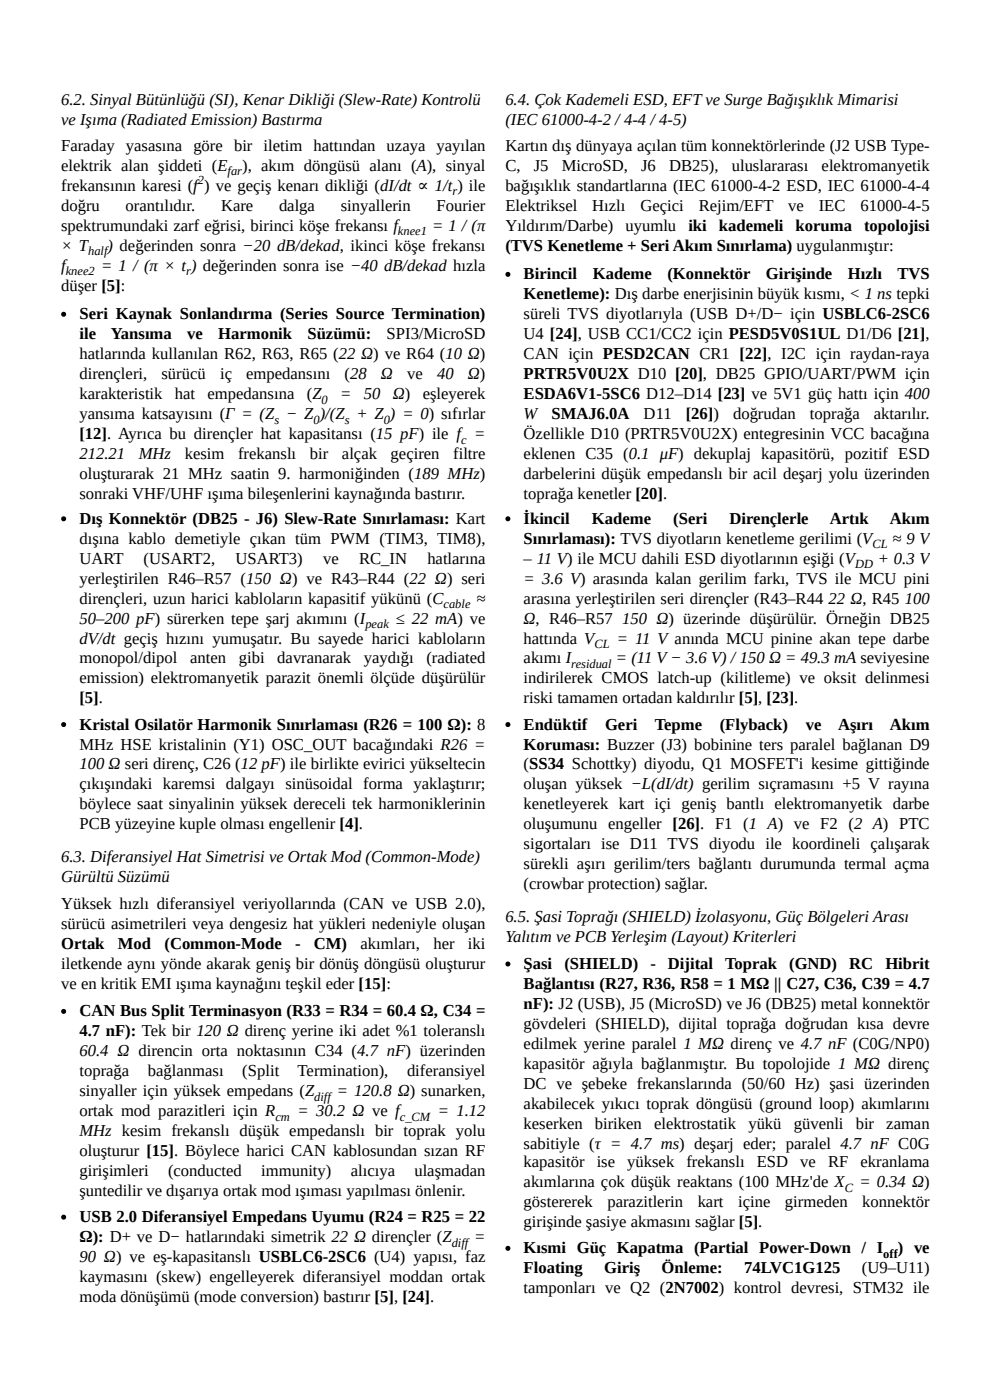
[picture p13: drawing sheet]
<svg xmlns="http://www.w3.org/2000/svg" width="210mm" height="297mm" viewBox="0 0 210 297" stroke-linecap="round" stroke-linejoin="round" font-family="sans-serif">
<defs><g id="words">
<g font-size="3.5">
<text x="13" y="22.2">6.2. Sinyal Bütünlüğü (SI), Kenar Dikliği (Slew-Rate) Kontrolü</text>
<text x="107.1" y="22.2">6.4. Çok Kademeli ESD, EFT ve Surge Bağışıklık Mimarisi</text>
<text x="13" y="26.5">ve Işıma (Radiated Emission) Bastırma</text>
<text x="107.1" y="26.5">(IEC 61000-4-2 /4-4 /4-5)</text>
<text x="13" y="32">Faraday yasasına göre bir iletim hattından uzaya yayılan</text>
<text x="107.1" y="32">Kartın dış dünyaya açılan tüm konnektörlerinde (J2 USB Type-</text>
<text x="13" y="36.2">elektrik alan şiddeti (E</text>
<text x="13" y="40.5">frekansının karesi (f ) ve geçiş kenarı dikliği (dI/dt ∝ 1/t ) ile</text>
<text x="51.3" y="36.2">), akım döngüsü alanı (A), sinyal</text>
<text x="107.1" y="36.2">C,</text>
<text x="107.1" y="40.5">bağışıklık standartlarına (IEC 61000-4-2 ESD, IEC 61000-4-4</text>
<text x="113.2" y="36.2">J5</text>
<text x="119.1" y="36.2">MicroSD,</text>
<text x="135.9" y="36.2">J6</text>
<text x="141.9" y="36.2">DB25),</text>
<text x="155.1" y="36.2">uluslararası</text>
<text x="174.2" y="36.2">elektromanyetik</text>
<text x="13" y="44.7">doğru</text>
<text x="26.6" y="44.7">orantılıdır.</text>
<text x="46.9" y="44.7">Kare</text>
<text x="59.2" y="44.7">dalga</text>
<text x="72.2" y="44.7">sinyallerin</text>
<text x="92.6" y="44.7">Fourier</text>
<text x="107.1" y="44.7">Elektriksel</text>
<text x="125.6" y="44.7">Hızlı</text>
<text x="135.8" y="44.7">Geçici</text>
<text x="148.1" y="44.7">Rejim/EFT</text>
<text x="167.1" y="44.7">ve</text>
<text x="173.6" y="44.7">IEC</text>
<text x="182.4" y="44.7">61000-4-5</text>
<text x="13" y="48.9">spektrumundaki zarf eğrisi, birinci köşe frekansı f</text>
<text x="13" y="53.2">× T</text>
<text x="22.8" y="53.2">) değerinden sonra −20 dB/dekad, ikinci köşe frekansı</text>
<text x="91.6" y="48.9">= 1 / (π</text>
<text x="107.1" y="48.9">Yıldırım/Darbe)</text>
<text x="107.1" y="53.2">(TVS Kenetleme + Seri Akım Sınırlama) uygulanmıştır:</text>
<text x="132.6" y="48.9">uyumlu</text>
<text x="145.9" y="48.9">iki</text>
<text x="152.4" y="48.9">kademeli</text>
<text x="168.7" y="48.9">koruma</text>
<text x="183.2" y="48.9">topolojisi</text>
<text x="13" y="57.4">f</text>
<text x="21.4" y="57.4">= 1 / (π × t ) değerinden sonra ise −40 dB/dekad hızla</text>
<text x="111" y="59.3">Birincil</text>
<text x="125.7" y="59.3">Kademe</text>
<text x="141.5" y="59.3">(Konnektör</text>
<text x="162.4" y="59.3">Girişinde</text>
<text x="179.8" y="59.3">Hızlı</text>
<text x="190.2" y="59.3">TVS</text>
<text x="13" y="61.6">düşer [5]:</text>
<text x="111" y="63.5">Kenetleme): Dış darbe enerjisinin büyük kısmı, &lt; 1 ns tepki</text>
<text x="16.8" y="67.7">Seri Kaynak Sonlandırma (Series Source Termination)</text>
<text x="16.8" y="72">ile</text>
<text x="23.5" y="72">Yansıma</text>
<text x="39.7" y="72">ve</text>
<text x="46.3" y="72">Harmonik</text>
<text x="65.2" y="72">Süzümü:</text>
<text x="82" y="72">SPI3/MicroSD</text>
<text x="111" y="67.7">süreli TVS diyotlarıyla (USB D+/D− için USBLC6-2SC6</text>
<text x="111" y="72">U4 [24], USB CC1/CC2 için PESD5V0S1UL D1/D6 [21],</text>
<text x="16.8" y="76.2">hatlarında kullanılan R62, R63, R65 (22 Ω) ve R64 (10 Ω)</text>
<text x="111" y="76.2">CAN için PESD2CAN CR1 [22], I2C için raydan-raya</text>
<text x="16.8" y="80.4">dirençleri,</text>
<text x="34.2" y="80.4">sürücü</text>
<text x="46.7" y="80.4">iç</text>
<text x="52.2" y="80.4">empedansını</text>
<text x="73" y="80.4">(28</text>
<text x="80.8" y="80.4">Ω</text>
<text x="86.3" y="80.4">ve</text>
<text x="92.7" y="80.4">40</text>
<text x="99.2" y="80.4">Ω)</text>
<text x="111" y="80.4">PRTR5V0U2X D10 [20], DB25 GPIO/UART/PWM için</text>
<text x="16.8" y="84.7">karakteristik</text>
<text x="16.8" y="88.9">yansıma katsayısını (Γ = (Z − Z )/(Z + Z ) = 0) sıfırlar</text>
<text x="37.1" y="84.7">hat</text>
<text x="44" y="84.7">empedansına</text>
<text x="65" y="84.7">(Z</text>
<text x="72.1" y="84.7">=</text>
<text x="77.1" y="84.7">50</text>
<text x="83.3" y="84.7">Ω)</text>
<text x="89.6" y="84.7">eşleyerek</text>
<text x="111" y="84.7">ESDA6V1-5SC6 D12–D14 [23] ve 5V1 güç hattı için 400</text>
<text x="111" y="88.9">W</text>
<text x="116.9" y="88.9">SMAJ6.0A</text>
<text x="136.5" y="88.9">D11</text>
<text x="145.4" y="88.9">[26])</text>
<text x="155.4" y="88.9">doğrudan</text>
<text x="171.7" y="88.9">toprağa</text>
<text x="185.3" y="88.9">aktarılır.</text>
<text x="16.8" y="93.1">[12]. Ayrıca bu dirençler hat kapasitansı (15 pF) ile f =</text>
<text x="111" y="93.1">Özellikle D10 (PRTR5V0U2X) entegresinin VCC bacağına</text>
<text x="16.8" y="97.4">212.21</text>
<text x="16.8" y="101.6">oluşturarak 21 MHz saatin 9. harmoniğinden (189 MHz)</text>
<text x="29.4" y="97.4">MHz</text>
<text x="39.2" y="97.4">kesim</text>
<text x="50.5" y="97.4">frekanslı</text>
<text x="65.7" y="97.4">bir</text>
<text x="72.5" y="97.4">alçak</text>
<text x="82.8" y="97.4">geçiren</text>
<text x="96.1" y="97.4">filtre</text>
<text x="111" y="97.4">eklenen C35 (0.1 μF) dekuplaj kapasitörü, pozitif ESD</text>
<text x="111" y="101.6">darbelerini düşük empedanslı bir acil deşarj yolu üzerinden</text>
<text x="16.8" y="105.8">sonraki VHF/UHF ışıma bileşenlerini kaynağında bastırır.</text>
<text x="111" y="105.8">toprağa kenetler [20].</text>
<text x="16.8" y="111.1">Dış Konnektör (DB25 - J6) Slew-Rate Sınırlaması: Kart</text>
<text x="111" y="111.1">İkincil</text>
<text x="125.5" y="111.1">Kademe</text>
<text x="142.7" y="111.1">(Seri</text>
<text x="154.7" y="111.1">Dirençlerle</text>
<text x="176" y="111.1">Artık</text>
<text x="188.7" y="111.1">Akım</text>
<text x="16.8" y="115.4">dışına kablo demetiyle çıkan tüm PWM (TIM3, TIM8),</text>
<text x="16.8" y="119.6">UART</text>
<text x="30.5" y="119.6">(USART2,</text>
<text x="49.9" y="119.6">USART3)</text>
<text x="68.5" y="119.6">ve</text>
<text x="76.1" y="119.6">RC_IN</text>
<text x="90.6" y="119.6">hatlarına</text>
<text x="111" y="115.4">Sınırlaması): TVS diyotların kenetleme gerilimi (V</text>
<text x="111" y="119.6">– 11 V) ile MCU dahili ESD diyotlarının eşiği (V</text>
<text x="186.1" y="119.6">+ 0.3 V</text>
<text x="189.2" y="115.4">≈ 9 V</text>
<text x="16.8" y="123.8">yerleştirilen R46–R57 (150 Ω) ve R43–R44 (22 Ω) seri</text>
<text x="111" y="123.8">= 3.6 V) arasında kalan gerilim farkı, TVS ile MCU pini</text>
<text x="16.8" y="128.1">dirençleri, uzun harici kabloların kapasitif yükünü (C</text>
<text x="101" y="128.1">≈</text>
<text x="111" y="128.1">arasına yerleştirilen seri dirençler (R43–R44</text>
<text x="175.7" y="128.1">22 Ω, R45</text>
<text x="191.8" y="128.1">100</text>
<text x="16.8" y="132.3">50–200 pF) sürerken tepe şarj akımını (I</text>
<text x="16.8" y="136.5">dV/dt geçiş hızını yumuşatır. Bu sayede harici kabloların</text>
<text x="83.9" y="132.3">≤ 22 mA) ve</text>
<text x="111" y="132.3">Ω, R46–R57</text>
<text x="111" y="136.5">hattında V</text>
<text x="130.8" y="136.5">= 11 V anında MCU pinine akan tepe darbe</text>
<text x="131.9" y="132.3">150 Ω) üzerinde düşürülür. Örneğin DB25</text>
<text x="16.8" y="140.8">monopol/dipol</text>
<text x="40.3" y="140.8">anten</text>
<text x="50.6" y="140.8">gibi</text>
<text x="58.8" y="140.8">davranarak</text>
<text x="77.1" y="140.8">yaydığı</text>
<text x="90.4" y="140.8">(radiated</text>
<text x="111" y="140.8">akımı I</text>
<text x="130.6" y="140.8">= (11 V− 3.6 V) /150 Ω = 49.3 mA seviyesine</text>
<text x="16.8" y="145">emission) elektromanyetik parazit önemli ölçüde düşürülür</text>
<text x="16.8" y="149.2">[5].</text>
<text x="111" y="145">indirilerek CMOS latch-up (kilitleme) ve oksit delinmesi</text>
<text x="111" y="149.2">riski tamamen ortadan kaldırılır [5], [23].</text>
<text x="16.8" y="154.8">Kristal Osilatör Harmonik Sınırlaması (R26 = 100 Ω): 8</text>
<text x="111" y="154.8">Endüktif</text>
<text x="128.3" y="154.8">Geri</text>
<text x="138.8" y="154.8">Tepme</text>
<text x="152.6" y="154.8">(Flyback)</text>
<text x="170.8" y="154.8">ve</text>
<text x="177.7" y="154.8">Aşırı</text>
<text x="188.7" y="154.8">Akım</text>
<text x="16.8" y="159">MHz HSE kristalinin (Y1) OSC_OUT bacağındaki R26 =</text>
<text x="111" y="159">Koruması: Buzzer (J3) bobinine ters paralel bağlanan D9</text>
<text x="16.8" y="163.2">100 Ω seri direnç, C26 (12 pF) ile birlikte evirici yükseltecin</text>
<text x="16.8" y="167.5">çıkışındaki karemsi dalgayı sinüsoidal forma yaklaştırır;</text>
<text x="111" y="163.2">(SS34 Schottky) diyodu, Q1 MOSFET'i kesime gittiğinde</text>
<text x="111" y="167.5">oluşan yüksek −L(dI/dt) gerilim sıçramasını +5 V rayına</text>
<text x="16.8" y="171.7">böylece saat sinyalinin yüksek dereceli tek harmoniklerinin</text>
<text x="111" y="171.7">kenetleyerek kart içi geniş bantlı elektromanyetik darbe</text>
<text x="16.8" y="175.9">PCB yüzeyine kuple olması engellenir [4].</text>
<text x="111" y="175.9">oluşumunu engeller [26]. F1 (1 A) ve F2 (2 A) PTC</text>
<text x="13" y="182.8">6.3. Diferansiyel Hat Simetrisi ve Ortak Mod (Common-Mode)</text>
<text x="111" y="180.2">sigortaları ise D11 TVS diyodu ile koordineli çalışarak</text>
<text x="111" y="184.4">sürekli aşırı gerilim/ters bağlantı durumunda termal açma</text>
<text x="13" y="187.1">Gürültü Süzümü</text>
<text x="111" y="188.6">(crowbar protection) sağlar.</text>
<text x="13" y="192.9">Yüksek hızlı diferansiyel veriyollarında (CAN ve USB 2.0),</text>
<text x="13" y="197.1">sürücü asimetrileri veya dengesiz hat yükleri nedeniyle oluşan</text>
<text x="107.1" y="195.5">6.5. Şasi Toprağı (SHIELD) İzolasyonu, Güç Bölgeleri Arası</text>
<text x="13" y="201.3">Ortak</text>
<text x="25" y="201.3">Mod</text>
<text x="34.9" y="201.3">(Common-Mode</text>
<text x="62.6" y="201.3">-</text>
<text x="66.6" y="201.3">CM)</text>
<text x="76.4" y="201.3">akımları,</text>
<text x="91.9" y="201.3">her</text>
<text x="99.2" y="201.3">iki</text>
<text x="107.1" y="199.8">Yalıtım ve PCB Yerleşim (Layout) Kriterleri</text>
<text x="13" y="205.6">iletkende aynı yönde akarak geniş bir dönüş döngüsü oluşturur</text>
<text x="13" y="209.8">ve en kritik EMI ışıma kaynağını teşkil eder [15]:</text>
<text x="111" y="205.6">Şasi</text>
<text x="111" y="209.8">Bağlantısı (R27, R36, R58 = 1 MΩ || C27, C36, C39 = 4.7</text>
<text x="119.6" y="205.6">(SHIELD)</text>
<text x="137.9" y="205.6">-</text>
<text x="141.6" y="205.6">Dijital</text>
<text x="153.7" y="205.6">Toprak</text>
<text x="167.3" y="205.6">(GND)</text>
<text x="180.1" y="205.6">RC</text>
<text x="187.7" y="205.6">Hibrit</text>
<text x="16.8" y="215.6">CAN Bus Split Terminasyon (R33 = R34 = 60.4 Ω, C34 =</text>
<text x="111" y="214">nF): J2 (USB), J5 (MicroSD) ve J6 (DB25) metal konnektör</text>
<text x="16.8" y="219.9">4.7 nF): Tek bir 120 Ω direnç yerine iki adet %1 toleranslı</text>
<text x="111" y="218.3">gövdeleri (SHIELD), dijital toprağa doğrudan kısa devre</text>
<text x="16.8" y="224.1">60.4 Ω direncin orta noktasının C34 (4.7 nF) üzerinden</text>
<text x="111" y="222.5">edilmek yerine paralel 1 MΩ direnç ve 4.7 nF (C0G/NP0)</text>
<text x="111" y="226.7">kapasitör ağıyla bağlanmıştır. Bu topolojide 1 MΩ direnç</text>
<text x="16.8" y="228.3">toprağa</text>
<text x="16.8" y="232.6">sinyaller için yüksek empedans (Z</text>
<text x="31.4" y="228.3">bağlanması</text>
<text x="51.4" y="228.3">(Split</text>
<text x="63.1" y="228.3">Termination),</text>
<text x="71.4" y="232.6">= 120.8 Ω) sunarken,</text>
<text x="86.3" y="228.3">diferansiyel</text>
<text x="111" y="231">DC ve şebeke frekanslarında (50/60 Hz) şasi üzerinden</text>
<text x="16.8" y="236.8">ortak mod parazitleri için R</text>
<text x="63.1" y="236.8">= 30.2 Ω ve f</text>
<text x="92.8" y="236.8">= 1.12</text>
<text x="111" y="235.2">akabilecek yıkıcı toprak döngüsü (ground loop) akımlarını</text>
<text x="111" y="239.4">keserken</text>
<text x="126.1" y="239.4">biriken</text>
<text x="138.7" y="239.4">elektrostatik</text>
<text x="158.7" y="239.4">yükü</text>
<text x="168.3" y="239.4">güvenli</text>
<text x="181.4" y="239.4">bir</text>
<text x="187.9" y="239.4">zaman</text>
<text x="16.8" y="241">MHz kesim frekanslı düşük empedanslı bir toprak yolu</text>
<text x="16.8" y="245.3">oluşturur [15]. Böylece harici CAN kablosundan sızan RF</text>
<text x="111" y="243.7">sabitiyle (τ = 4.7 ms) deşarj eder; paralel 4.7 nF C0G</text>
<text x="16.8" y="249.5">girişimleri</text>
<text x="35.6" y="249.5">(conducted</text>
<text x="55.4" y="249.5">immunity)</text>
<text x="74.4" y="249.5">alıcıya</text>
<text x="87.9" y="249.5">ulaşmadan</text>
<text x="111" y="247.6">kapasitör</text>
<text x="111" y="251.9">akımlarına çok düşük reaktans (100 MHz'de X</text>
<text x="126.5" y="247.6">ise</text>
<text x="133" y="247.6">yüksek</text>
<text x="145.5" y="247.6">frekanslı</text>
<text x="160.4" y="247.6">ESD</text>
<text x="169.7" y="247.6">ve</text>
<text x="175.5" y="247.6">RF</text>
<text x="182.2" y="251.9">= 0.34 Ω)</text>
<text x="182.4" y="247.6">ekranlama</text>
<text x="16.8" y="253.7">şuntedilir ve dışarıya ortak mod ışıması yapılması önlenir.</text>
<text x="111" y="256.1">göstererek</text>
<text x="128.8" y="256.1">parazitlerin</text>
<text x="147.9" y="256.1">kart</text>
<text x="156.5" y="256.1">içine</text>
<text x="166.4" y="256.1">girmeden</text>
<text x="182.8" y="256.1">konnektör</text>
<text x="16.8" y="259.3">USB 2.0 Diferansiyel Empedans Uyumu (R24 = R25 = 22</text>
<text x="16.8" y="263.5">Ω): D+ ve D− hatlarındaki simetrik 22 Ω dirençler (Z</text>
<text x="100.6" y="263.5">=</text>
<text x="111" y="260.3">girişinde şasiye akmasını sağlar [5].</text>
<text x="16.8" y="267.7">90 Ω) ve eş-kapasitanslı USBLC6-2SC6 (U4) yapısı, faz</text>
<text x="111" y="265.9">Kısmi Güç Kapatma (Partial Power-Down / I</text>
<text x="190.4" y="265.9">) ve</text>
<text x="16.8" y="272">kaymasını (skew) engelleyerek diferansiyel moddan ortak</text>
<text x="111" y="270.1">Floating</text>
<text x="111" y="274.4">tamponları ve Q2 (2N7002) kontrol devresi, STM32 ile</text>
<text x="128.1" y="270.1">Giriş</text>
<text x="140.3" y="270.1">Önleme:</text>
<text x="157.7" y="270.1">74LVC1G125</text>
<text x="182.7" y="270.1">(U9–U11)</text>
<text x="16.8" y="276.2">moda dönüşümü (mode conversion) bastırır [5], [24].</text>
</g>
<g font-size="2.6">
<text x="42" y="39">2</text>
<text x="48.3" y="37.2">far</text>
<text x="95.9" y="41.4">r</text>
<text x="84.4" y="49.9">knee1</text>
<text x="13.9" y="58.4">knee2</text>
<text x="18.7" y="54.1">half</text>
<text x="39.5" y="58.4">r</text>
<text x="58.2" y="89.9">s</text>
<text x="66.5" y="89.9">0</text>
<text x="68.2" y="85.6">0</text>
<text x="73.1" y="89.9">s</text>
<text x="81.4" y="89.9">0</text>
<text x="97.7" y="94.1">c</text>
<text x="185" y="116.3">CL</text>
<text x="181.3" y="120.6">DD</text>
<text x="94" y="129">cable</text>
<text x="77.5" y="133.3">peak</text>
<text x="126" y="137.5">CL</text>
<text x="121.1" y="141.7">residual</text>
<text x="66.6" y="233.5">diff</text>
<text x="58.4" y="237.8">cm</text>
<text x="84.8" y="237.8">c_CM</text>
<text x="179.1" y="252.8">C</text>
<text x="95.8" y="264.5">diff</text>
<text x="187.3" y="266.9">off</text>
</g>
</g></defs>
<g fill="#000">
<circle cx="107.7" cy="58.2" r=".53"/>
<circle cx="13.5" cy="66.7" r=".53"/>
<circle cx="13.5" cy="110.1" r=".53"/>
<circle cx="107.7" cy="110.1" r=".53"/>
<circle cx="13.5" cy="153.7" r=".53"/>
<circle cx="107.7" cy="153.7" r=".53"/>
<circle cx="13.5" cy="214.6" r=".53"/>
<circle cx="107.7" cy="204.5" r=".53"/>
<circle cx="13.5" cy="258.2" r=".53"/>
<circle cx="107.7" cy="264.8" r=".53"/>
</g>
<use href="#words"/>
</svg>
